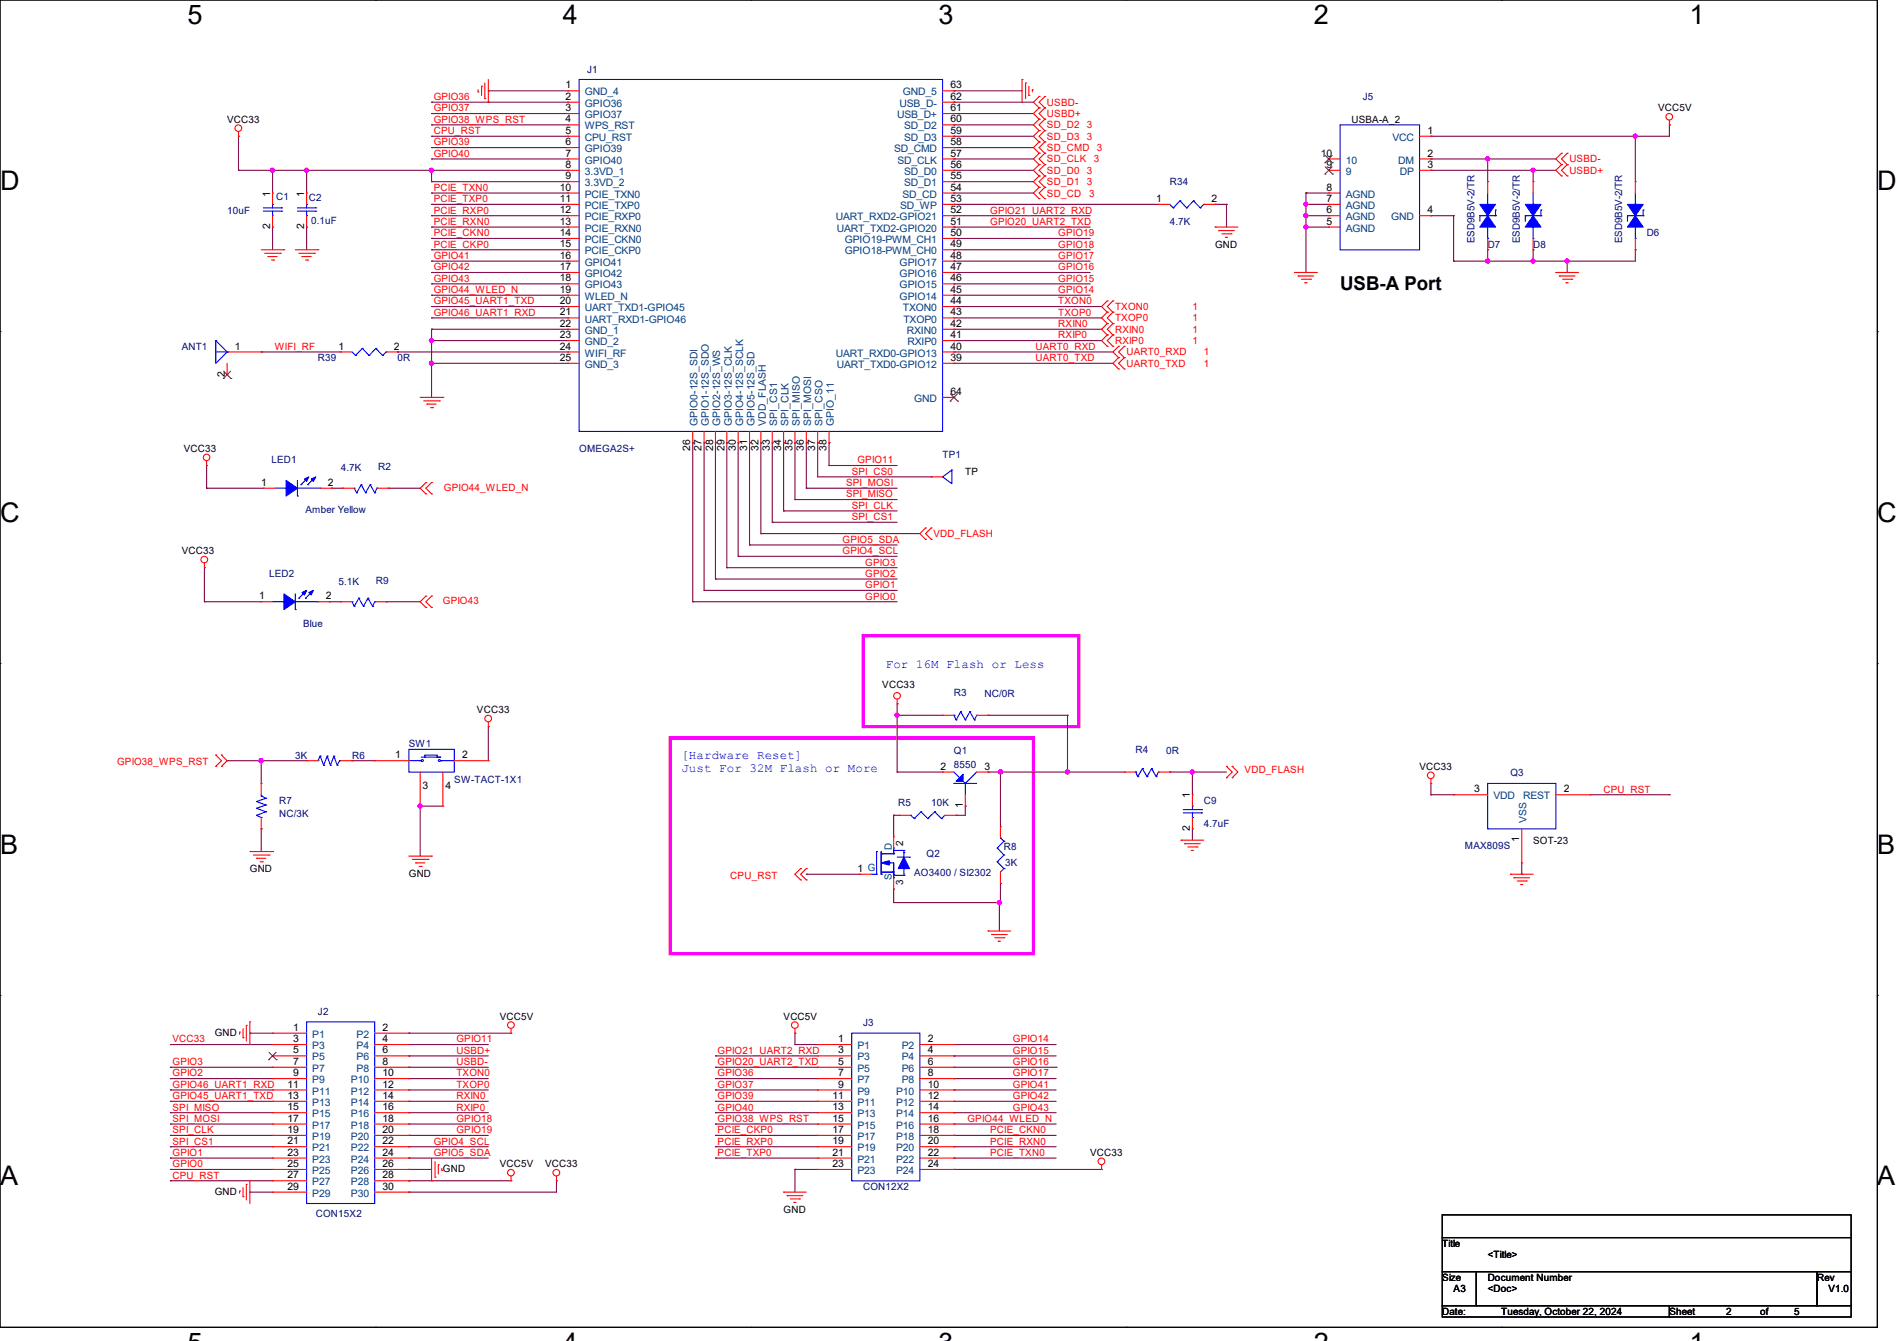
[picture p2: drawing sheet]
<svg xmlns="http://www.w3.org/2000/svg" width="297mm" height="210mm" viewBox="0 0 297 210" stroke-linecap="round" stroke-linejoin="round" font-family="sans-serif">
<defs><g id="words">
<g font-size="4.2">
<text x="29.4" y="3.8">5</text>
<text x="88.1" y="3.8">4</text>
<text x="146.9" y="3.8">3</text>
<text x="205.7" y="3.8">2</text>
<text x="264.5" y="3.8">1</text>
<text x="0" y="29.8">D</text>
<text x="293.9" y="29.8">D</text>
<text x="0" y="81.7">C</text>
<text x="293.9" y="81.7">C</text>
<text x="0" y="133.7">B</text>
<text x="293.9" y="133.7">B</text>
<text x="0" y="185.6">A</text>
<text x="293.9" y="185.6">A</text>
</g>
<text font-size="3" x="209.8" y="45.4">USB-A Port</text>
<g font-size="1.9" fill="#00f">
<text x="138.7" y="104.6">For 16M Flash or Less</text>
<text x="106.7" y="118.9">[Hardware Reset]</text>
<text x="106.7" y="120.8">Just For 32M Flash or More</text>
</g>
<g font-size="1.6" fill="#000080">
<text x="91.9" y="11.4">J1</text>
<text x="213.4" y="15.7">J5</text>
<text x="183.1" y="29">R34</text>
<text x="35.6" y="33.4">10uF</text>
<text x="43.2" y="31.3">C1</text>
<text x="48.3" y="31.5">C2</text>
<text x="48.7" y="35.1">0.1uF</text>
<text x="183.1" y="35.2">4.7K</text>
<text x="230.8" y="38.1" transform="rotate(-90 230.8 38.1)">ESD9B5V-2/TR</text>
<text x="232.9" y="38.8">D7</text>
<text x="238" y="38.1" transform="rotate(-90 238 38.1)">ESD9B5V-2/TR</text>
<text x="240" y="38.8">D8</text>
<text x="254" y="38.1" transform="rotate(-90 254 38.1)">ESD9B5V-2/TR</text>
<text x="257.8" y="37">D6</text>
<text x="28.4" y="54.8">ANT1</text>
<text x="49.8" y="56.6">R39</text>
<text x="62.2" y="56.6">0R</text>
<text x="90.7" y="70.8">OMEGA2S+</text>
<text x="147.6" y="71.7">TP1</text>
<text x="42.5" y="72.6">LED1</text>
<text x="53.3" y="73.8">4.7K</text>
<text x="59.2" y="73.6">R2</text>
<text x="47.8" y="80.4">Amber Yellow</text>
<text x="42.1" y="90.3">LED2</text>
<text x="53" y="91.6">5.1K</text>
<text x="58.8" y="91.4">R9</text>
<text x="47.5" y="98.2">Blue</text>
<text x="149.4" y="109">R3</text>
<text x="154.1" y="109.2">NC/0R</text>
<text x="46.2" y="118.8">3K</text>
<text x="55.1" y="118.8">R6</text>
<text x="64" y="117">SW1</text>
<text x="149.4" y="118.1">Q1</text>
<text x="177.8" y="117.9">R4</text>
<text x="182.6" y="118.1">0R</text>
<text x="43.7" y="125.9">R7</text>
<text x="71.1" y="122.7">SW-TACT-1X1</text>
<text x="149.4" y="120.2">8550</text>
<text x="188.5" y="125.9">C9</text>
<text x="236.5" y="121.5">Q3</text>
<text x="43.7" y="128">NC/3K</text>
<text x="140.6" y="126.2">R5</text>
<text x="145.8" y="126.2">10K</text>
<text x="188.5" y="129.5">4.7uF</text>
<text x="143.1" y="137.1">AO3400 / SI2302</text>
<text x="145.1" y="134.2">Q2</text>
<text x="157.2" y="133.2">R8</text>
<text x="157.4" y="135.7">3K</text>
<text x="229.4" y="133">MAX809S</text>
<text x="49.8" y="159">J2</text>
<text x="135.1" y="160.7">J3</text>
<text x="49.4" y="190.6">CON15X2</text>
<text x="135.1" y="186.4">CON12X2</text>
</g>
<g font-size="1.6" fill="#f00">
<text x="67.9" y="17.4">GPIO37</text>
<text x="67.9" y="15.7">GPIO36</text>
<text x="163.9" y="16.6">USBD-</text>
<text x="67.9" y="21">CPU_RST</text>
<text x="67.9" y="19.2">GPIO38_WPS_RST</text>
<text x="67.9" y="22.8">GPIO39</text>
<text x="163.9" y="18.3">USBD+</text>
<text x="163.9" y="21.9">SD_D3</text>
<text x="163.9" y="20.1">SD_D2</text>
<text x="163.9" y="23.7">SD_CMD</text>
<text x="170.1" y="21.9">3</text>
<text x="170.1" y="20.1">3</text>
<text x="171.7" y="23.7">3</text>
<text x="67.9" y="29.9">PCIE_TXN0</text>
<text x="67.9" y="24.6">GPIO40</text>
<text x="163.9" y="29">SD_D1</text>
<text x="163.9" y="27.2">SD_D0</text>
<text x="163.9" y="25.4">SD_CLK</text>
<text x="170.1" y="29">3</text>
<text x="170.1" y="27.2">3</text>
<text x="171.2" y="25.4">3</text>
<text x="245.7" y="25.4">USBD-</text>
<text x="245.7" y="27.2">USBD+</text>
<text x="67.9" y="35.2">PCIE_RXN0</text>
<text x="67.9" y="31.7">PCIE_TXP0</text>
<text x="67.9" y="33.4">PCIE_RXP0</text>
<text x="155" y="35.2">GPIO20_UART2_TXD</text>
<text x="155" y="33.4">GPIO21_UART2_RXD</text>
<text x="163.9" y="30.8">SD_CD</text>
<text x="170.5" y="30.8">3</text>
<text x="67.9" y="38.8">PCIE_CKP0</text>
<text x="67.9" y="37">PCIE_CKN0</text>
<text x="67.9" y="40.6">GPIO41</text>
<text x="165.7" y="38.8">GPIO18</text>
<text x="165.7" y="37">GPIO19</text>
<text x="165.7" y="40.6">GPIO17</text>
<text x="67.9" y="47.7">GPIO45_UART1_TXD</text>
<text x="67.9" y="42.3">GPIO42</text>
<text x="67.9" y="44.1">GPIO43</text>
<text x="67.9" y="45.9">GPIO44_WLED_N</text>
<text x="165.7" y="47.7">TXON0</text>
<text x="165.7" y="44.1">GPIO15</text>
<text x="165.7" y="45.9">GPIO14</text>
<text x="165.7" y="42.3">GPIO16</text>
<text x="67.9" y="49.4">GPIO46_UART1_RXD</text>
<text x="165.7" y="49.4">TXOP0</text>
<text x="165.7" y="51.2">RXIN0</text>
<text x="165.7" y="53">RXIP0</text>
<text x="174.6" y="48.6">TXON0</text>
<text x="174.6" y="50.3">TXOP0</text>
<text x="174.6" y="52.1">RXIN0</text>
<text x="174.6" y="53.9">RXIP0</text>
<text x="186.7" y="48.6">1</text>
<text x="186.7" y="50.3">1</text>
<text x="186.7" y="52.1">1</text>
<text x="186.7" y="53.9">1</text>
<text x="43" y="54.8">WIFI_RF</text>
<text x="162.1" y="54.8">UART0_RXD</text>
<text x="162.1" y="56.6">UART0_TXD</text>
<text x="176.4" y="57.4">UART0_TXD</text>
<text x="176.4" y="55.7">UART0_RXD</text>
<text x="188.5" y="57.4">1</text>
<text x="188.5" y="55.7">1</text>
<text x="69.5" y="76.8">GPIO44_WLED_N</text>
<text x="132.5" y="77.9">SPI_MISO</text>
<text x="132.5" y="76.1">SPI_MOSI</text>
<text x="133.3" y="74.3">SPI_CS0</text>
<text x="134.2" y="72.6">GPIO11</text>
<text x="133.3" y="79.7">SPI_CLK</text>
<text x="133.3" y="81.4">SPI_CS1</text>
<text x="131.9" y="86.8">GPIO4_SCL</text>
<text x="131.9" y="85">GPIO5_SDA</text>
<text x="135.5" y="88.6">GPIO3</text>
<text x="146.1" y="84.1">VDD_FLASH</text>
<text x="69.3" y="94.6">GPIO43</text>
<text x="135.5" y="93.9">GPIO0</text>
<text x="135.5" y="92.1">GPIO1</text>
<text x="135.5" y="90.3">GPIO2</text>
<text x="18.3" y="119.8">GPIO38_WPS_RST</text>
<text x="194.9" y="121.1">VDD_FLASH</text>
<text x="251" y="124.1">CPU_RST</text>
<text x="114.3" y="137.6">CPU_RST</text>
<text x="27" y="163.2">VCC33</text>
<text x="27" y="166.8">GPIO3</text>
<text x="71.5" y="163.2">GPIO11</text>
<text x="71.5" y="165">USBD+</text>
<text x="71.5" y="166.8">USBD-</text>
<text x="112.4" y="165">GPIO21_UART2_RXD</text>
<text x="112.4" y="166.8">GPIO20_UART2_TXD</text>
<text x="158.6" y="165">GPIO15</text>
<text x="158.6" y="166.8">GPIO16</text>
<text x="158.6" y="163.2">GPIO14</text>
<text x="27" y="172.1">GPIO45_UART1_TXD</text>
<text x="27" y="170.3">GPIO46_UART1_RXD</text>
<text x="27" y="168.6">GPIO2</text>
<text x="27" y="173.9">SPI_MISO</text>
<text x="71.5" y="168.6">TXON0</text>
<text x="71.5" y="170.3">TXOP0</text>
<text x="71.5" y="172.1">RXIN0</text>
<text x="71.5" y="173.9">RXIP0</text>
<text x="112.4" y="170.3">GPIO37</text>
<text x="112.4" y="173.9">GPIO40</text>
<text x="112.4" y="168.6">GPIO36</text>
<text x="112.4" y="172.1">GPIO39</text>
<text x="158.6" y="168.6">GPIO17</text>
<text x="158.6" y="172.1">GPIO42</text>
<text x="158.6" y="170.3">GPIO41</text>
<text x="158.6" y="173.9">GPIO43</text>
<text x="27" y="179.2">SPI_CS1</text>
<text x="27" y="177.5">SPI_CLK</text>
<text x="27" y="175.7">SPI_MOSI</text>
<text x="67.9" y="179.2">GPIO4_SCL</text>
<text x="71.5" y="175.7">GPIO18</text>
<text x="71.5" y="177.5">GPIO19</text>
<text x="112.4" y="177.5">PCIE_CKP0</text>
<text x="112.4" y="175.7">GPIO38_WPS_RST</text>
<text x="112.4" y="179.2">PCIE_RXP0</text>
<text x="151.5" y="175.7">GPIO44_WLED_N</text>
<text x="155" y="177.5">PCIE_CKN0</text>
<text x="155" y="179.2">PCIE_RXN0</text>
<text x="27" y="184.6">CPU_RST</text>
<text x="27" y="182.8">GPIO0</text>
<text x="27" y="181">GPIO1</text>
<text x="67.9" y="181">GPIO5_SDA</text>
<text x="112.4" y="181">PCIE_TXP0</text>
<text x="155" y="181">PCIE_TXN0</text>
</g>
<g font-size="1.6">
<text x="88.6" y="13.8">1</text>
<text x="88.6" y="15.6">2</text>
<text x="88.6" y="17.4">3</text>
<text x="148.8" y="17.4">61</text>
<text x="148.8" y="13.8">63</text>
<text x="148.8" y="15.6">62</text>
<text x="259.6" y="17.4">VCC5V</text>
<text x="35.6" y="19.2">VCC33</text>
<text x="88.6" y="19.2">4</text>
<text x="88.6" y="21">5</text>
<text x="88.6" y="22.7">6</text>
<text x="148.8" y="22.7">58</text>
<text x="148.8" y="21">59</text>
<text x="148.8" y="19.2">60</text>
<text x="211.6" y="19.2">USBA-A_2</text>
<text x="223.5" y="21">1</text>
<text x="87.7" y="29.8">10</text>
<text x="88.6" y="24.5">7</text>
<text x="88.6" y="26.3">8</text>
<text x="88.6" y="28.1">9</text>
<text x="148.8" y="29.8">54</text>
<text x="148.8" y="28.1">55</text>
<text x="148.8" y="26.3">56</text>
<text x="148.8" y="24.5">57</text>
<text x="206.8" y="24.5">10</text>
<text x="207.7" y="29.8">8</text>
<text x="207.7" y="26.3">9</text>
<text x="223.5" y="24.5">2</text>
<text x="223.5" y="26.3">3</text>
<text x="42.3" y="35.9" transform="rotate(-90 42.3 35.9)">2</text>
<text x="42.3" y="30.8" transform="rotate(-90 42.3 30.8)">1</text>
<text x="47.6" y="35.9" transform="rotate(-90 47.6 35.9)">2</text>
<text x="47.6" y="30.8" transform="rotate(-90 47.6 30.8)">1</text>
<text x="87.7" y="31.6">11</text>
<text x="87.7" y="33.4">12</text>
<text x="87.7" y="35.2">13</text>
<text x="148.8" y="35.2">51</text>
<text x="148.8" y="33.4">52</text>
<text x="148.8" y="31.6">53</text>
<text x="181" y="31.6">1</text>
<text x="189.7" y="31.6">2</text>
<text x="207.7" y="35.2">5</text>
<text x="207.7" y="33.4">6</text>
<text x="207.7" y="31.6">7</text>
<text x="223.5" y="33.4">4</text>
<text x="87.7" y="37">14</text>
<text x="87.7" y="38.7">15</text>
<text x="87.7" y="40.5">16</text>
<text x="148.8" y="40.5">48</text>
<text x="148.8" y="37">50</text>
<text x="148.8" y="38.7">49</text>
<text x="190.2" y="38.8">GND</text>
<text x="87.7" y="42.3">17</text>
<text x="87.7" y="44.1">18</text>
<text x="87.7" y="45.8">19</text>
<text x="87.7" y="47.6">20</text>
<text x="148.8" y="44.1">46</text>
<text x="148.8" y="42.3">47</text>
<text x="148.8" y="47.6">44</text>
<text x="148.8" y="45.8">45</text>
<text x="87.7" y="49.4">21</text>
<text x="87.7" y="51.2">22</text>
<text x="87.7" y="53">23</text>
<text x="148.8" y="49.4">43</text>
<text x="148.8" y="51.2">42</text>
<text x="148.8" y="53">41</text>
<text x="35.2" y="59" transform="rotate(-90 35.2 59)">2</text>
<text x="36.8" y="54.7">1</text>
<text x="53" y="54.7">1</text>
<text x="61.7" y="54.7">2</text>
<text x="87.7" y="54.7">24</text>
<text x="87.7" y="56.5">25</text>
<text x="148.8" y="54.7">40</text>
<text x="148.8" y="56.5">39</text>
<text x="148.8" y="61.8">64</text>
<text x="28.8" y="70.8">VCC33</text>
<text x="108.1" y="70.6" transform="rotate(-90 108.1 70.6)">26</text>
<text x="109.9" y="70.6" transform="rotate(-90 109.9 70.6)">27</text>
<text x="111.6" y="70.6" transform="rotate(-90 111.6 70.6)">28</text>
<text x="113.4" y="70.6" transform="rotate(-90 113.4 70.6)">29</text>
<text x="115.2" y="70.6" transform="rotate(-90 115.2 70.6)">30</text>
<text x="117" y="70.6" transform="rotate(-90 117 70.6)">31</text>
<text x="118.7" y="70.6" transform="rotate(-90 118.7 70.6)">32</text>
<text x="120.5" y="70.6" transform="rotate(-90 120.5 70.6)">33</text>
<text x="122.3" y="70.6" transform="rotate(-90 122.3 70.6)">34</text>
<text x="124.1" y="70.6" transform="rotate(-90 124.1 70.6)">35</text>
<text x="125.9" y="70.6" transform="rotate(-90 125.9 70.6)">36</text>
<text x="127.6" y="70.6" transform="rotate(-90 127.6 70.6)">37</text>
<text x="129.4" y="70.6" transform="rotate(-90 129.4 70.6)">38</text>
<text x="40.9" y="76.1">1</text>
<text x="51.4" y="76.1">2</text>
<text x="151.1" y="74.3">TP</text>
<text x="28.4" y="86.8">VCC33</text>
<text x="40.6" y="93.9">1</text>
<text x="51" y="93.9">2</text>
<text x="138.1" y="107.8">VCC33</text>
<text x="74.7" y="111.7">VCC33</text>
<text x="61.9" y="118.7">1</text>
<text x="72.3" y="118.7">2</text>
<text x="66.2" y="123.6">3</text>
<text x="69.7" y="123.6">4</text>
<text x="147.2" y="120.5">2</text>
<text x="154.1" y="120.5">3</text>
<text x="186.3" y="125" transform="rotate(-90 186.3 125)">1</text>
<text x="222.2" y="120.6">VCC33</text>
<text x="230.8" y="124.1">3</text>
<text x="244.8" y="124.1">2</text>
<text x="150.7" y="126.6" transform="rotate(-90 150.7 126.6)">1</text>
<text x="186.3" y="130.1" transform="rotate(-90 186.3 130.1)">2</text>
<text x="237.9" y="131.9" transform="rotate(-90 237.9 131.9)">1</text>
<text x="39.1" y="136.6">GND</text>
<text x="64" y="137.3">GND</text>
<text x="134.2" y="136.5">1 G</text>
<text x="141.4" y="132.5" transform="rotate(-90 141.4 132.5)">2</text>
<text x="240" y="132.1">SOT-23</text>
<text x="141.4" y="138.5" transform="rotate(-90 141.4 138.5)">3</text>
<text x="45.9" y="161.4">1</text>
<text x="59.9" y="161.4">2</text>
<text x="78.2" y="159.7">VCC5V</text>
<text x="122.7" y="159.7">VCC5V</text>
<text x="33.6" y="162.2">GND</text>
<text x="45.9" y="163.2">3</text>
<text x="45.9" y="165">5</text>
<text x="45.9" y="166.8">7</text>
<text x="59.9" y="163.2">4</text>
<text x="59.9" y="165">6</text>
<text x="59.9" y="166.8">8</text>
<text x="131.2" y="163.2">1</text>
<text x="131.2" y="165">3</text>
<text x="131.2" y="166.8">5</text>
<text x="145.2" y="163.2">2</text>
<text x="145.2" y="165">4</text>
<text x="145.2" y="166.8">6</text>
<text x="45" y="170.3">11</text>
<text x="45" y="172.1">13</text>
<text x="45" y="173.9">15</text>
<text x="45.9" y="168.5">9</text>
<text x="59.9" y="168.5">10</text>
<text x="59.9" y="170.3">12</text>
<text x="59.9" y="172.1">14</text>
<text x="59.9" y="173.9">16</text>
<text x="130.3" y="172.1">11</text>
<text x="130.3" y="173.9">13</text>
<text x="131.2" y="168.5">7</text>
<text x="131.2" y="170.3">9</text>
<text x="145.2" y="168.5">8</text>
<text x="145.2" y="170.3">10</text>
<text x="145.2" y="172.1">12</text>
<text x="145.2" y="173.9">14</text>
<text x="45" y="175.6">17</text>
<text x="45" y="177.4">19</text>
<text x="45" y="179.2">21</text>
<text x="59.9" y="175.6">18</text>
<text x="59.9" y="177.4">20</text>
<text x="59.9" y="179.2">22</text>
<text x="130.3" y="175.6">15</text>
<text x="130.3" y="177.4">17</text>
<text x="130.3" y="179.2">19</text>
<text x="145.2" y="175.6">16</text>
<text x="145.2" y="177.4">18</text>
<text x="145.2" y="179.2">20</text>
<text x="45" y="181">23</text>
<text x="45" y="182.8">25</text>
<text x="45" y="184.5">27</text>
<text x="59.9" y="181">24</text>
<text x="59.9" y="182.8">26</text>
<text x="59.9" y="184.5">28</text>
<text x="69.3" y="183.5">GND</text>
<text x="78.2" y="182.8">VCC5V</text>
<text x="85.3" y="182.8">VCC33</text>
<text x="130.3" y="181">21</text>
<text x="130.3" y="182.8">23</text>
<text x="145.2" y="181">22</text>
<text x="145.2" y="182.8">24</text>
<text x="170.7" y="181">VCC33</text>
<text x="33.6" y="187.1">GND</text>
<text x="45" y="186.3">29</text>
<text x="59.9" y="186.3">30</text>
<text x="122.7" y="189.9">GND</text>
<text x="225.8" y="195.2">Title</text>
<text x="232.9" y="197">&lt;Title&gt;</text>
<text x="225.8" y="200.6">Size</text>
<text x="227.6" y="202.4">A3</text>
<text x="232.9" y="200.6">Document Number</text>
<text x="232.9" y="202.4">&lt;Doc&gt;</text>
<text x="284.5" y="200.6">Rev</text>
<text x="286.3" y="202.4">V1.0</text>
<text x="225.8" y="205.9">Date:</text>
<text x="235" y="205.9">Tuesday, October 22, 2024</text>
<text x="261.4" y="205.9">Sheet</text>
<text x="270.3" y="205.9">2</text>
<text x="275.6" y="205.9">of</text>
<text x="280.9" y="205.9">5</text>
</g>
<g font-size="1.6" fill="#004080">
<text x="91.6" y="14.9">GND_4</text>
<text x="91.6" y="16.7">GPIO36</text>
<text x="140.8" y="16.7">USB_D-</text>
<text x="141.4" y="14.9">GND_5</text>
<text x="91.6" y="18.5">GPIO37</text>
<text x="91.6" y="20.3">WPS_RST</text>
<text x="91.6" y="22.1">CPU_RST</text>
<text x="91.6" y="23.8">GPIO39</text>
<text x="140" y="23.8">SD_CMD</text>
<text x="140.5" y="18.5">USB_D+</text>
<text x="141.6" y="22.1">SD_D3</text>
<text x="141.6" y="20.3">SD_D2</text>
<text x="218" y="22.1">VCC</text>
<text x="91.6" y="25.6">GPIO40</text>
<text x="91.6" y="27.4">3.3VD_1</text>
<text x="91.6" y="29.2">3.3VD_2</text>
<text x="140.5" y="25.6">SD_CLK</text>
<text x="141.6" y="29.2">SD_D1</text>
<text x="141.6" y="27.4">SD_D0</text>
<text x="210.7" y="27.4">9</text>
<text x="210.7" y="25.6">10</text>
<text x="218.9" y="25.6">DM</text>
<text x="219.2" y="27.4">DP</text>
<text x="91.6" y="30.9">PCIE_TXN0</text>
<text x="91.6" y="32.7">PCIE_TXP0</text>
<text x="91.6" y="34.5">PCIE_RXP0</text>
<text x="130.9" y="34.5">UART_RXD2-GPIO21</text>
<text x="140.9" y="32.7">SD_WP</text>
<text x="141.3" y="30.9">SD_CD</text>
<text x="210.7" y="34.5">AGND</text>
<text x="210.7" y="32.7">AGND</text>
<text x="210.7" y="30.9">AGND</text>
<text x="217.8" y="34.5">GND</text>
<text x="91.6" y="36.3">PCIE_RXN0</text>
<text x="91.6" y="38.1">PCIE_CKN0</text>
<text x="91.6" y="39.8">PCIE_CKP0</text>
<text x="91.6" y="41.6">GPIO41</text>
<text x="131" y="36.3">UART_TXD2-GPIO20</text>
<text x="132.2" y="38.1">GPIO19-PWM_CH1</text>
<text x="132.2" y="39.8">GPIO18-PWM_CH0</text>
<text x="140.8" y="41.6">GPIO17</text>
<text x="210.7" y="36.3">AGND</text>
<text x="91.6" y="43.4">GPIO42</text>
<text x="91.6" y="45.2">GPIO43</text>
<text x="91.6" y="46.9">WLED_N</text>
<text x="140.8" y="45.2">GPIO15</text>
<text x="140.8" y="43.4">GPIO16</text>
<text x="140.8" y="46.9">GPIO14</text>
<text x="91.6" y="48.7">UART_TXD1-GPIO45</text>
<text x="91.6" y="50.5">UART_RXD1-GPIO46</text>
<text x="91.6" y="52.3">GND_1</text>
<text x="141.4" y="48.7">TXON0</text>
<text x="141.4" y="50.5">TXOP0</text>
<text x="142" y="52.3">RXIN0</text>
<text x="91.6" y="54.1">GND_2</text>
<text x="91.6" y="55.8">WIFI_RF</text>
<text x="91.6" y="57.6">GND_3</text>
<text x="130.9" y="55.8">UART_RXD0-GPIO13</text>
<text x="131" y="57.6">UART_TXD0-GPIO12</text>
<text x="142.1" y="54.1">RXIP0</text>
<text x="143.1" y="62.9">GND</text>
<text x="109.2" y="66.7" transform="rotate(-90 109.2 66.7)">GPIO0-12S_SDI</text>
<text x="111" y="66.7" transform="rotate(-90 111 66.7)">GPIO1-12S_SDO</text>
<text x="112.8" y="66.7" transform="rotate(-90 112.8 66.7)">GPIO2-12S_WS</text>
<text x="114.6" y="66.7" transform="rotate(-90 114.6 66.7)">GPIO3-12S_CLK</text>
<text x="116.3" y="66.7" transform="rotate(-90 116.3 66.7)">GPIO4-12S_SCLK</text>
<text x="118.1" y="66.7" transform="rotate(-90 118.1 66.7)">GPIO5-12S_SD</text>
<text x="119.9" y="66.7" transform="rotate(-90 119.9 66.7)">VDD_FLASH</text>
<text x="121.7" y="66.7" transform="rotate(-90 121.7 66.7)">SPI_CS1</text>
<text x="123.4" y="66.7" transform="rotate(-90 123.4 66.7)">SPI_CLK</text>
<text x="125.2" y="66.7" transform="rotate(-90 125.2 66.7)">SPI_MISO</text>
<text x="127" y="66.7" transform="rotate(-90 127 66.7)">SPI_MOSI</text>
<text x="128.8" y="66.7" transform="rotate(-90 128.8 66.7)">SPI_CSO</text>
<text x="130.6" y="66.7" transform="rotate(-90 130.6 66.7)">GPIO_11</text>
<text x="233.8" y="125.2">VDD</text>
<text x="238.5" y="125.2">REST</text>
<text x="239" y="128.9" transform="rotate(-90 239 128.9)">VSS</text>
<text x="139.6" y="137.8" transform="rotate(-90 139.6 137.8)">S</text>
<text x="139.6" y="133.2" transform="rotate(-90 139.6 133.2)">D</text>
<text x="48.9" y="162.5">P1</text>
<text x="48.9" y="164.3">P3</text>
<text x="48.9" y="166.1">P5</text>
<text x="48.9" y="167.9">P7</text>
<text x="55.8" y="162.5">P2</text>
<text x="55.8" y="164.3">P4</text>
<text x="55.8" y="166.1">P6</text>
<text x="55.8" y="167.9">P8</text>
<text x="134.2" y="164.3">P1</text>
<text x="134.2" y="166.1">P3</text>
<text x="134.2" y="167.9">P5</text>
<text x="141.2" y="164.3">P2</text>
<text x="141.2" y="166.1">P4</text>
<text x="141.2" y="167.9">P6</text>
<text x="48.9" y="169.6">P9</text>
<text x="48.9" y="171.4">P11</text>
<text x="48.9" y="173.2">P13</text>
<text x="54.9" y="169.6">P10</text>
<text x="54.9" y="171.4">P12</text>
<text x="54.9" y="173.2">P14</text>
<text x="134.2" y="169.6">P7</text>
<text x="134.2" y="171.4">P9</text>
<text x="134.2" y="173.2">P11</text>
<text x="140.3" y="171.4">P10</text>
<text x="140.3" y="173.2">P12</text>
<text x="141.2" y="169.6">P8</text>
<text x="48.9" y="175">P15</text>
<text x="48.9" y="176.7">P17</text>
<text x="48.9" y="178.5">P19</text>
<text x="54.9" y="175">P16</text>
<text x="54.9" y="176.7">P18</text>
<text x="54.9" y="178.5">P20</text>
<text x="134.2" y="175">P13</text>
<text x="134.2" y="176.7">P15</text>
<text x="134.2" y="178.5">P17</text>
<text x="140.3" y="175">P14</text>
<text x="140.3" y="176.7">P16</text>
<text x="140.3" y="178.5">P18</text>
<text x="48.9" y="180.3">P21</text>
<text x="48.9" y="182.1">P23</text>
<text x="48.9" y="183.9">P25</text>
<text x="48.9" y="185.6">P27</text>
<text x="54.9" y="180.3">P22</text>
<text x="54.9" y="182.1">P24</text>
<text x="54.9" y="183.9">P26</text>
<text x="54.9" y="185.6">P28</text>
<text x="134.2" y="180.3">P19</text>
<text x="134.2" y="182.1">P21</text>
<text x="134.2" y="183.9">P23</text>
<text x="140.3" y="180.3">P20</text>
<text x="140.3" y="182.1">P22</text>
<text x="140.3" y="183.9">P24</text>
<text x="48.9" y="187.4">P29</text>
<text x="54.9" y="187.4">P30</text>
</g>
</g></defs>
<g fill="none" stroke="#000" stroke-width=".17">
<path d="M0 0h293.9v207.9h-293.9zM58.8 0h.1M117.6 0h.1M176.3 0h.1M235.1 0h.1M0 51.9h.1M293.9 51.9h.1M0 103.9h.1M293.9 103.9h.1M0 155.9h.1M293.9 155.9h.1M58.8 207.9h.1"/>
<path d="M117.6 207.9h.1M176.3 207.9h.1M235.1 207.9h.1"/>
</g>
<path d="M0 103.9h.1M293.9 103.9h.1" fill="none" stroke="#000" stroke-width=".16"/>
<path d="M135.1 99.6h33.8v14.2h-33.8zM104.9 115.6h56.9v33.8h-56.9z" fill="none" stroke="#f0f" stroke-width=".51"/>
<g fill="none" stroke="#800040" stroke-width=".17">
<path d="M149.4 17.8h.1M149.4 17.8h12.4M67.6 21.3h.1M67.6 28.4h.1M67.6 21.3h21.3M67.6 28.4h21.3M149.4 39.1h.1M149.4 39.1h21.3M67.6 48h.1M67.6 49.8h.1M67.6 51.6h.1M67.6 56.9h.1"/>
<path d="M67.6 48h21.3M67.6 49.8h21.3M67.6 51.6h21.3M67.6 56.9h21.3M149.4 48h.1M149.4 48h23.1M149.4 49.8h23.1M149.4 51.6h23.1M172.5 49.8h.1M172.5 51.6h.1M115.6 69.3h.1M115.6 69.3v17.8"/>
<path d="M117.3 69.3h.1M117.3 69.3v16M119.1 69.3h.1M119.1 69.3v14.3M129.8 69.3h.1M129.8 72.9h.1M129.8 69.3v3.6M129.8 72.9h10.7M115.6 87.1h.1M115.6 87.1h24.9M117.3 85.3h.1M117.3 85.3h23.2"/>
</g>
<circle cx="67.5" cy="56.9" r=".32" fill="#f0f"/>
<circle cx="67.5" cy="56.9" r=".32" fill="none" stroke="#f0f" stroke-width=".17"/>
<g fill="none" stroke="#800040" stroke-width=".17">
<path d="M42.7 35.6h.1M42.7 35.6v3.5M48 35.6h.1M48 35.6v3.5M67.6 26.7h.1M67.6 26.7v1.7M67.6 26.7h21.3M67.6 56.9h.1M67.6 56.9v5.3M149.4 55.1h.1M149.4 56.9h.1M149.4 55.1h24.8"/>
<path d="M149.4 56.9h24.8M108.5 69.3h.1M108.5 69.3v24.9M110.2 69.3h.1M110.2 69.3v23.2M112 69.3h.1M112 69.3v21.4M113.8 69.3h.1M113.8 69.3v19.6M108.5 94.2h.1M108.5 94.2h32M110.2 92.5h.1"/>
<path d="M110.2 92.5h30.3M112 90.7h.1M112 90.7h28.5M113.8 88.9h.1M113.8 88.9h26.7M26.7 163.6h.1M26.7 179.6h.1M26.7 177.8h.1M26.7 172.5h.1M26.7 170.7h.1M26.7 168.9h.1M26.7 167.1h.1"/>
<path d="M26.7 163.6h16M26.7 179.6h16M26.7 177.8h16M26.7 172.5h16M26.7 170.7h16M26.7 168.9h16M26.7 167.1h16M39.1 161.8h.1M39.1 161.8h3.6M64 161.8h.1M64 163.6h.1M64 168.9h.1"/>
<path d="M64 170.7h.1M64 172.5h.1M64 174.2h.1M64 176h.1M64 177.8h.1M64 179.6h.1M64 161.8h16M64 163.6h12.5M64 179.6h12.5M64 177.8h12.5M64 172.5h12.5M64 170.7h12.5"/>
<path d="M64 168.9h12.5M64 174.2h12.5M64 176h12.5M26.7 184.9h.1M26.7 183.1h.1M26.7 181.4h.1M26.7 184.9h16M26.7 183.1h16M26.7 181.4h16M39.1 186.7h.1M39.1 186.7h3.6M64 181.4h.1"/>
<path d="M64 183.1h.1M64 184.9h.1M64 186.7h.1M64 184.9h16M64 183.1h3.6M64 181.4h12.5M87.1 184.9h.1M87.1 184.9v1.8h-23.1"/>
</g>
<circle cx="67.5" cy="26.6" r=".32" fill="#f0f"/>
<circle cx="67.5" cy="26.6" r=".32" fill="none" stroke="#f0f" stroke-width=".17"/>
<path d="M48 26.7h.1M48 26.7v3.5M48 26.7h19.6" fill="none" stroke="#800040" stroke-width=".17"/>
<circle cx="48" cy="26.6" r=".32" fill="#f0f"/>
<circle cx="48" cy="26.6" r=".32" fill="none" stroke="#f0f" stroke-width=".17"/>
<path d="M42.7 26.7h.1M42.7 26.7v3.5" fill="none" stroke="#800040" stroke-width=".17"/>
<circle cx="42.7" cy="26.6" r=".32" fill="#f0f"/>
<circle cx="42.7" cy="26.6" r=".32" fill="none" stroke="#f0f" stroke-width=".17"/>
<g fill="none" stroke="#800040" stroke-width=".17">
<path d="M149.4 14.2h.1M149.4 19.6h.1M149.4 14.2h10.6M149.4 19.6h12.4M37.3 21.3h.1M37.3 26.7h.1M37.3 26.7h10.7M37.3 21.3v5.4M42.7 26.7h.1M67.6 35.6h.1M67.6 39.1h.1M67.6 32h.1"/>
<path d="M67.6 37.3h.1M67.6 30.2h.1M67.6 33.8h.1M67.6 37.3h21.3M67.6 30.2h21.3M67.6 35.6h21.3M67.6 39.1h21.3M67.6 32h21.3M67.6 33.8h21.3M149.4 37.3h.1M149.4 28.4h.1M149.4 26.7h.1"/>
<path d="M149.4 24.9h.1M149.4 23.1h.1M149.4 21.3h.1M149.4 30.2h.1M149.4 35.6h.1M149.4 37.3h21.3M149.4 28.4h12.4M149.4 26.7h12.4M149.4 24.9h12.4M149.4 23.1h12.4M149.4 21.3h12.4M149.4 30.2h12.4"/>
<path d="M149.4 35.6h21.3M40.9 55.1h.1M40.9 55.1h12.4M67.6 40.9h.1M67.6 42.7h.1M67.6 40.9h21.3M67.6 42.7h21.3M149.4 53.3h.1M149.4 40.9h.1M149.4 44.4h.1M149.4 53.3h23.1M149.4 40.9h21.3"/>
<path d="M149.4 44.4h21.3M120.9 69.3h.1M120.9 69.3v12.5M122.7 69.3h.1M122.7 69.3v10.7M124.5 69.3h.1M124.5 78.2h.1M124.5 69.3v8.9M124.5 78.2h16M126.2 69.3h.1M126.2 76.5h.1M126.2 69.3v7.2"/>
<path d="M126.2 76.5h14.3M119.1 83.6h.1M119.1 83.6h24.9M120.9 81.8h.1M120.9 81.8h19.6M122.7 80h.1M122.7 80h17.8M76.5 113.8h.1M76.5 113.8v5.3M40.9 129.8h.1M40.9 129.8v3.5M65.8 126.2h.1"/>
<path d="M65.8 126.1h.1M65.8 126.2h3.5M65.8 126.1v8M64 165.4h.1M64 167.1h.1M64 165.4h12.5M64 167.1h12.5M112 177.8h.1M112 177.8h16M149.4 177.8h.1M149.4 177.8h16M112 181.4h.1"/>
<path d="M112 181.4h16M124.5 183.1h.1M124.5 183.1v3.6M124.5 183.1h3.5M149.4 181.4h.1M149.4 183.1h.1M149.4 181.4h16M149.4 183.1h23.1"/>
</g>
<circle cx="65.8" cy="126.2" r=".32" fill="#f0f"/>
<circle cx="65.8" cy="126.2" r=".32" fill="none" stroke="#f0f" stroke-width=".17"/>
<path d="M35.6 119.1h.1M35.6 119.1h12.4M40.9 119.1h.1M40.9 119.1v3.6" fill="none" stroke="#800040" stroke-width=".17"/>
<circle cx="40.9" cy="119.1" r=".32" fill="#f0f"/>
<circle cx="40.9" cy="119.1" r=".32" fill="none" stroke="#f0f" stroke-width=".17"/>
<path d="M55.1 119.1h.1M55.1 119.1h3.6M186.7 120.9h.1M186.7 120.9h5.3M139.9 141.4h16.6M156.5 141.4h.1" fill="none" stroke="#800040" stroke-width=".17"/>
<circle cx="156.4" cy="141.3" r=".32" fill="#f0f"/>
<circle cx="156.4" cy="141.3" r=".32" fill="none" stroke="#f0f" stroke-width=".17"/>
<path d="M140.5 112h.1M140.5 112h7.1" fill="none" stroke="#800040" stroke-width=".17"/>
<circle cx="140.4" cy="112" r=".32" fill="#f0f"/>
<circle cx="140.4" cy="112" r=".32" fill="none" stroke="#f0f" stroke-width=".17"/>
<path d="M140.5 112h.1M140.5 110.2h.1M140.5 110.2v10.7M154.7 112h.1M154.7 112h12.4M167.1 112h.1M167.1 112v8.9h-10.5M156.6 120.9h.1" fill="none" stroke="#800040" stroke-width=".17"/>
<circle cx="167.1" cy="120.9" r=".32" fill="#f0f"/>
<circle cx="167.1" cy="120.9" r=".32" fill="none" stroke="#f0f" stroke-width=".17"/>
<circle cx="156.6" cy="120.9" r=".33" fill="#f0f"/>
<circle cx="156.6" cy="120.9" r=".33" fill="none" stroke="#f0f" stroke-width=".17"/>
<g fill="none" stroke="#800040" stroke-width=".17">
<path d="M139.9 127.7h.1M139.9 139.2h.1M139.9 127.7v3.3M139.9 139.2v2.2M139.9 127.7h.9M140.5 120.9h.1M140.5 120.9h7.1M149.7 127.7h.1M151.1 126.2h.1M151.1 126.2v1.5h-1.4M154.7 120.9h.1M154.7 120.9h1.9"/>
<path d="M156.6 120.9h.1M156.6 138.3h.1M156.6 120.9v8.6M156.6 138.3v3.1M167.1 120.9h.1M167.1 120.9h8.9M186.7 120.9h.1M186.7 120.9v3.6M156.5 141.4h.1M156.5 141.4v4.4"/>
</g>
<circle cx="186.7" cy="120.9" r=".32" fill="#f0f"/>
<circle cx="186.7" cy="120.9" r=".32" fill="none" stroke="#f0f" stroke-width=".17"/>
<g fill="none" stroke="#800040" stroke-width=".17">
<path d="M67.6 17.8h.1M67.6 19.6h.1M67.6 16h.1M67.6 17.8h21.3M67.6 19.6h21.3M67.6 16h21.3M76.5 14.2h.1M76.5 14.2h12.4M149.4 16h.1M149.4 16h12.4M67.6 23.1h.1M67.6 24.9h.1"/>
<path d="M67.6 23.1h21.3M67.6 24.9h21.3M149.4 33.8h.1M149.4 33.8h21.3M192 32h.1M192 32v3.6M67.6 44.4h.1M67.6 46.2h.1M67.6 53.3h.1M67.6 51.6h.1M67.6 46.2h21.3M67.6 44.4h21.3"/>
<path d="M67.6 53.3h21.3M67.6 51.6v5.3M149.4 46.2h.1M149.4 42.7h.1M149.4 46.2h21.3M149.4 42.7h21.3M128 69.3h.1M128 69.3v5.4h17.8M145.8 74.7h.1M32 88.9h.1M32 94.2h.1M32 88.9v5.3"/>
<path d="M32 94.2h8.9M51.6 94.2h.1M51.6 94.2h1.7M60.5 94.2h.1M60.5 94.2h5.3M126.2 136.9h.1M126.2 136.9h8.4M186.7 129.8h.1M186.7 129.8v1.8"/>
</g>
<circle cx="67.5" cy="53.3" r=".32" fill="#f0f"/>
<circle cx="67.5" cy="53.3" r=".32" fill="none" stroke="#f0f" stroke-width=".17"/>
<path d="M62.2 55.1h.1M62.2 55.1h26.7M240 40.9h.1M240 40.9h5.4" fill="none" stroke="#800040" stroke-width=".17"/>
<circle cx="245.3" cy="40.9" r=".32" fill="#f0f"/>
<circle cx="245.3" cy="40.9" r=".32" fill="none" stroke="#f0f" stroke-width=".17"/>
<path d="M224 24.9h.1M224 26.7h.1M224 24.9h19.6M224 26.7h16M232.9 24.9h.1" fill="none" stroke="#800040" stroke-width=".17"/>
<circle cx="232.9" cy="24.9" r=".32" fill="#f0f"/>
<circle cx="232.9" cy="24.9" r=".32" fill="none" stroke="#f0f" stroke-width=".17"/>
<path d="M240 26.7h.1M240 26.7h3.6" fill="none" stroke="#800040" stroke-width=".17"/>
<circle cx="240" cy="26.6" r=".32" fill="#f0f"/>
<circle cx="240" cy="26.6" r=".32" fill="none" stroke="#f0f" stroke-width=".17"/>
<g fill="none" stroke="#800040" stroke-width=".17">
<path d="M227.6 33.8h.1M227.6 33.8v7.1M232.9 39.1h.1M232.9 24.9h.1M232.9 39.1v1.8h-5.3M232.9 24.9v3.5M240 26.7h.1M240 26.7v1.7M256 21.3h.1M256 21.3h5.4M256 21.3v7.1M227.6 40.9h.1"/>
<path d="M245.4 40.9h.1M245.4 40.9h10.6M245.4 40.9v1.8"/>
</g>
<circle cx="256" cy="21.3" r=".32" fill="#f0f"/>
<circle cx="256" cy="21.3" r=".32" fill="none" stroke="#f0f" stroke-width=".17"/>
<path d="M204.5 35.6h.1M204.5 35.6h3.5M204.5 35.6v7.1" fill="none" stroke="#800040" stroke-width=".17"/>
<circle cx="204.4" cy="35.5" r=".32" fill="#f0f"/>
<circle cx="204.4" cy="35.5" r=".32" fill="none" stroke="#f0f" stroke-width=".17"/>
<path d="M204.5 33.8h.1M204.5 33.8h3.5M204.5 33.8v1.8M240 39.1h.1M240 39.1v1.8" fill="none" stroke="#800040" stroke-width=".17"/>
<circle cx="204.4" cy="33.8" r=".32" fill="#f0f"/>
<circle cx="204.4" cy="33.8" r=".32" fill="none" stroke="#f0f" stroke-width=".17"/>
<path d="M204.5 32h.1M204.5 32h3.5M204.5 32v1.8M256 39.1h.1M256 39.1v1.8M232.9 40.9h.1M232.9 40.9h7.1" fill="none" stroke="#800040" stroke-width=".17"/>
<circle cx="240" cy="40.9" r=".32" fill="#f0f"/>
<circle cx="240" cy="40.9" r=".32" fill="none" stroke="#f0f" stroke-width=".17"/>
<circle cx="232.9" cy="40.9" r=".32" fill="#f0f"/>
<circle cx="232.9" cy="40.9" r=".32" fill="none" stroke="#f0f" stroke-width=".17"/>
<path d="M204.5 30.2h.1M204.5 30.2h3.5M204.5 30.2v1.8" fill="none" stroke="#800040" stroke-width=".17"/>
<circle cx="204.4" cy="32" r=".32" fill="#f0f"/>
<circle cx="204.4" cy="32" r=".32" fill="none" stroke="#f0f" stroke-width=".17"/>
<g fill="none" stroke="#800040" stroke-width=".17">
<path d="M261.4 19.6h.1M261.4 19.6v1.7M149.4 32h.1M149.4 32h32M190.2 32h.1M190.2 32h1.8M224 21.3h.1M224 33.8h.1M224 21.3h32M224 33.8h3.6M32.3 72.9h.1M32.3 76.5h.1"/>
<path d="M32.3 72.9v3.6M32.3 76.5h8.9M51.9 76.5h.1M51.9 76.5h1.8M60.8 76.5h.1M60.8 76.5h5M183.1 120.9h.1M183.1 120.9h3.6M224 124.5h.1M224 122.7v1.8M224 124.5h3.6M227.6 124.5h.1"/>
<path d="M238.3 136.9h.1M238.3 135.1v1.8M248.9 124.5h12.5M261.4 124.5h.1M156.5 141.4h.1M156.6 141.4h.1M26.7 174.2h.1M26.7 176h.1M26.7 174.2h16M26.7 176h16M112 170.7h.1M112 165.4h.1"/>
<path d="M112 174.2h.1M112 176h.1M112 167.1h.1M112 168.9h.1M112 172.5h.1M112 179.6h.1M112 168.9h16M112 170.7h16M112 165.4h16M112 172.5h16M112 174.2h16M112 176h16"/>
<path d="M112 167.1h16M112 179.6h16M124.5 163.6h.1M124.5 161.8h.1M124.5 163.6h3.5M124.5 161.8v1.8M149.4 168.9h.1M149.4 172.5h.1M149.4 170.7h.1M149.4 165.4h.1M149.4 163.6h.1M149.4 179.6h.1"/>
<path d="M149.4 174.2h.1M149.4 176h.1M149.4 168.9h16M149.4 170.7h16M149.4 165.4h16M149.4 172.5h16M149.4 174.2h16M149.4 176h16M149.4 167.1h16M149.4 163.6h16M149.4 179.6h16M165.4 167.1h.1"/>
</g>
<g fill="none" stroke="#f00" stroke-width=".17">
<path d="M74.8 14.4h.1M74.8 14.1v.3M75.4 13.5h.1M75.4 13.5v1.4M75.9 15.5h.1M75.9 13v2.5M76.5 16h.1M76.5 12.4v3.6M88.9 14.2h.1M88.9 16h.1M88.9 17.8h.1M88.9 19.6h.1"/>
<path d="M88.9 14.2h1.8M88.9 16h1.8M88.9 17.8h1.8M88.9 19.6h1.8M147.6 14.2h1.8M147.6 16h1.8M147.6 17.8h1.8M147.6 19.6h1.8M149.4 19.6h.1M149.4 17.8h.1M149.4 14.2h.1M149.4 16h.1"/>
<path d="M160 12.4h.1M160 12.4v3.6M160.6 13h.1M160.6 13v2.5M161.1 14.9h.1M161.1 13.5v1.4M161.6 14.1h.1M161.6 14.1v.3M162.7 16.9h.1M162.7 18.7h.1M162.7 15.1h.1M162.7 16.9l-.9 .9 .9 .9"/>
<path d="M162.7 15.1l-.9 .9 .9 .9M162.7 18.7l-.9 .9 .9 .8M163.6 18.7h.1M163.6 16.9h.1M163.6 15.1h.1M163.6 16.9l-.9 .9 .9 .9M163.6 15.1l-.9 .9 .9 .9M163.6 18.7l-.9 .9 .9 .8M261.4 19.6h.1M261.4 18.8v.8M37.3 21.3h.1M37.3 20.6v.7"/>
<path d="M40.9 39.1h3.5M41.4 39.7h2.5M43.9 39.7h.1M44.4 39.1h.1M46.2 39.1h3.6M46.8 39.7h2.4M48 30.2h.1M48 35.6h.1M48 30.2v1.8M48 33.8v1.8M49.2 39.7h.1M49.8 39.1h.1"/>
<path d="M88.9 21.3h.1M88.9 23.1h.1M88.9 24.9h.1M88.9 26.7h.1M88.9 28.4h.1M88.9 30.2h.1M88.9 32h.1M88.9 33.8h.1M88.9 35.6h.1M88.9 37.3h.1M88.9 39.1h.1M88.9 39.1h1.8"/>
<path d="M88.9 35.6h1.8M88.9 21.3h1.8M88.9 23.1h1.8M88.9 24.9h1.8M88.9 26.7h1.8M88.9 28.4h1.8M88.9 30.2h1.8M88.9 32h1.8M88.9 33.8h1.8M88.9 37.3h1.8M147.6 39.1h1.8M147.6 35.6h1.8"/>
<path d="M147.6 21.3h1.8M147.6 23.1h1.8M147.6 24.9h1.8M147.6 26.7h1.8M147.6 28.4h1.8M147.6 30.2h1.8M147.6 32h1.8M147.6 33.8h1.8M147.6 37.3h1.8M149.4 37.3h.1M149.4 39.1h.1M149.4 35.6h.1"/>
<path d="M149.4 30.2h.1M149.4 33.8h.1M149.4 32h.1M149.4 28.4h.1M149.4 26.7h.1M149.4 24.9h.1M149.4 23.1h.1M149.4 21.3h.1M162.7 20.4h.1M162.7 22.2h.1M162.7 27.6h.1M162.7 29.3h.1"/>
<path d="M162.7 25.8h.1M162.7 24h.1M162.7 31.1h.1M162.7 20.4l-.9 .9 .9 .9M162.7 27.6l-.9 .8 .9 .9M162.7 25.8l-.9 .9 .9 .9M162.7 24l-.9 .9 .9 .9M162.7 22.2l-.9 .9 .9 .9M162.7 29.3l-.9 .9 .9 .9M163.6 22.2h.1M163.6 20.4h.1M163.6 29.3h.1"/>
<path d="M163.6 27.6h.1M163.6 25.8h.1M163.6 24h.1M163.6 31.1h.1M163.6 20.4l-.9 .9 .9 .9M163.6 27.6l-.9 .8 .9 .9M163.6 25.8l-.9 .9 .9 .9M163.6 24l-.9 .9 .9 .9M163.6 22.2l-.9 .9 .9 .9M163.6 29.3l-.9 .9 .9 .9M190.2 35.6h.1M190.2 35.6h3.6"/>
<path d="M190.8 36.1h.1M190.8 36.1h2.5M191.3 36.6h1.4M191.9 37.2h.1M191.9 37.2h.3M192.7 36.6h.1M244.5 24h.1M244.5 25.8h.1M244.5 27.6h.1M244.5 24l-.9 .9 .9 .9M244.5 25.8l-.9 .9 .9 .9M245.4 25.8h.1"/>
<path d="M245.4 24h.1M245.4 27.6h.1M245.4 24l-.9 .9 .9 .9M245.4 25.8l-.9 .9 .9 .9M42 40.2h.1M42 40.2h1.4M42.5 40.7h.3M42.8 40.7h.1M47.3 40.2h.1M47.3 40.2h1.4M47.8 40.7h.4M48.2 40.7h.1"/>
<path d="M88.9 40.9h.1M88.9 42.7h.1M88.9 44.4h.1M88.9 46.2h.1M88.9 48h.1M88.9 49.8h.1M88.9 51.6h.1M88.9 53.3h.1M88.9 55.1h.1M88.9 56.9h.1M88.9 42.7h1.8M88.9 40.9h1.8"/>
<path d="M88.9 44.4h1.8M88.9 46.2h1.8M88.9 48h1.8M88.9 49.8h1.8M88.9 51.6h1.8M88.9 53.3h1.8M88.9 55.1h1.8M88.9 56.9h1.8M147.6 42.7h1.8M147.6 40.9h1.8M147.6 44.4h1.8M147.6 46.2h1.8"/>
<path d="M147.6 48h1.8M147.6 49.8h1.8M147.6 51.6h1.8M147.6 53.3h1.8M147.6 55.1h1.8M147.6 56.9h1.8M149.4 55.1h.1M149.4 49.8h.1M149.4 51.6h.1M149.4 44.4h.1M149.4 40.9h.1M149.4 42.7h.1"/>
<path d="M149.4 56.9h.1M149.4 53.3h.1M149.4 48h.1M149.4 46.2h.1M173.4 47.1h.1M173.4 48.9h.1M173.4 50.7h.1M173.4 52.5h.1M173.4 54.2h.1M173.4 52.5l-.9 .8 .9 .9M173.4 47.1l-.9 .9 .9 .9M173.4 48.9l-.9 .9 .9 .9"/>
<path d="M173.4 50.7l-.9 .9 .9 .9M174.2 48.9h.1M174.2 47.1h.1M174.2 50.7h.1M174.2 52.5h.1M174.2 54.2h.1M174.2 52.5l-.8 .8 .8 .9M174.2 47.1l-.8 .9 .8 .9M174.2 48.9l-.8 .9 .8 .9M174.2 50.7l-.8 .9 .8 .9M175.1 56h.1M175.1 57.8h.1"/>
<path d="M175.1 54.2h.1M175.1 56l-.9 .9 .9 .9M175.1 54.2l-.9 .9 .9 .9M176 57.8h.1M176 56h.1M176 54.2h.1M176 56l-.9 .9 .9 .9M176 54.2l-.9 .9 .9 .9M202.7 42.7h.1M202.7 42.7h3.5M203.2 43.2h.1M203.2 43.2h2.5"/>
<path d="M203.8 43.7h1.4M204.3 44.3h.1M204.3 44.3h.3M205.2 43.7h.1M243.6 42.7h.1M243.6 42.7h3.5M244.1 43.2h.1M244.1 43.2h2.5M244.6 43.7h1.5M245.2 44.3h.1M245.2 44.3h.3M246.1 43.7h.1"/>
<path d="M32.3 72.9h.1M32.3 72.2v.7M65.8 62.2h3.5M66.3 62.8h2.5M66.7 77.3h.1M66.7 75.6h.1M66.7 75.6l-.9 .9 .9 .8M66.8 63.3h.1M66.8 63.3h1.5M67.4 63.8h.3M67.6 75.6h.1M67.6 77.3h.1"/>
<path d="M67.6 75.6l-.9 .9 .9 .8M67.7 63.8h.1M68.8 62.8h.1M69.3 62.2h.1M108.5 69.3h.1M108.5 67.6v1.7M110.2 69.3h.1M110.2 67.6v1.7M112 69.3h.1M112 67.6v1.7M113.8 69.3h.1M113.8 67.6v1.7"/>
<path d="M115.6 69.3h.1M115.6 67.6v1.7M117.3 69.3h.1M117.3 67.6v1.7M119.1 69.3h.1M119.1 67.6v1.7M120.9 69.3h.1M120.9 67.6v1.7M122.7 69.3h.1M122.7 67.6v1.7M124.5 69.3h.1M124.5 67.6v1.7"/>
<path d="M126.2 69.3h.1M126.2 67.6v1.7M128 69.3h.1M128 67.6v1.7M129.8 69.3h.1M129.8 67.6v1.7M147.6 62.2h1.8M149.4 62.2h.1M32 88.9h.1M32 88.2v.7M66.7 95.1h.1M66.7 93.3h.1"/>
<path d="M66.7 93.3l-.9 .9 .9 .9M67.6 93.3h.1M67.6 95.1h.1M67.6 93.3l-.9 .9 .9 .9M144.9 82.7h.1M144.9 84.5h.1M144.9 82.7l-.9 .9 .9 .9M145.8 84.5h.1M145.8 82.7h.1M145.8 82.7l-.9 .9 .9 .9M33.8 118.2h.1M33.8 118.2l.9 .9-.9 .9"/>
<path d="M34.7 118.2h.1M34.7 118.2l.9 .9-.9 .9M76.5 113.8h.1M76.5 113.1v.7M140.5 110.2h.1M140.5 109.5v.7M33.8 120h.1M34.7 120h.1M39.1 133.3h3.6M39.7 133.9h2.4M40.2 134.4h.1M40.2 134.4h1.4"/>
<path d="M40.7 135h.4M41.1 135h.1M42.1 133.9h.1M42.7 133.3h.1M64 134.1h3.6M64.6 134.6h2.4M65.1 135.1h.1M65.1 135.1h1.4M65.6 135.7h.4M66 135.7h.1M67 134.6h.1M67.6 134.1h.1"/>
<path d="M125.3 136h.1M125.3 137.8h.1M125.3 136l-.8 .9 .8 .9M126.2 136h.1M126.2 137.8h.1M126.2 136l-.9 .9 .9 .9M184.9 131.6h.1M184.9 131.6h3.6M185.5 132.1h.1M185.5 132.1h2.4M186 132.6h1.4M186.5 133.2h.1"/>
<path d="M186.5 133.2h.4M187.4 132.6h.1M192 121.8h.1M192 120h.1M192 120l.9 .9-.9 .9M192.9 121.8h.1M192.9 120h.1M192.9 120l.9 .9-.9 .9M224 122.7h.1M224 122v.7M236.5 136.9h.1M236.5 136.9h3.5"/>
<path d="M237 137.5h.1M237 137.5h2.5M237.5 138h1.5M238.1 138.5h.1M238.1 138.5h.3M239 138h.1M154.7 145.8h.1M154.7 145.8h3.5M155.2 146.3h.1M155.2 146.3h2.5M155.7 146.9h1.5M156.3 147.4h.1"/>
<path d="M156.3 147.4h.3M157.2 146.9h.1M37.5 161.6h.1M37.5 161.6v.4M38.1 162.5h.1M38.1 161.1v1.4M38.6 160.6h.1M38.6 160.6v2.4M39.1 160h.1M39.1 160v3.6M80 161.8h.1M80 161.1v.7"/>
<path d="M124.5 161.8h.1M124.5 161.1v.7M37.5 186.5h.1M37.5 186.5v.4M38.1 187.4h.1M38.1 186v1.4M38.6 185.5h.1M38.6 185.5v2.4M39.1 184.9h.1M39.1 184.9v3.6M67.6 184.9h.1M67.6 181.4v3.5"/>
<path d="M68.1 184.4h.1M68.1 181.9v2.5M68.6 182.4h.1M68.6 182.4v1.5M69.2 183.3h.1M69.2 183v.3M80 184.9h.1M80 184.2v.7M87.1 184.9h.1M87.1 184.2v.7M122.7 186.7h.1M122.7 186.7h3.5"/>
<path d="M123.2 187.2h.1M123.2 187.2h2.5M123.7 187.7h1.5M124.3 188.3h.1M124.3 188.3h.3M125.2 187.7h.1M172.5 183.1h.1M172.5 182.4v.7"/>
<circle cx="261.4" cy="18.3" r=".52"/>
<circle cx="37.3" cy="20.1" r=".52"/>
<circle cx="32.3" cy="71.6" r=".51"/>
<circle cx="32" cy="87.6" r=".52"/>
<circle cx="76.4" cy="112.5" r=".52"/>
<circle cx="140.5" cy="109" r=".52"/>
<circle cx="224" cy="121.4" r=".52"/>
<circle cx="80" cy="160.5" r=".52"/>
<circle cx="124.4" cy="160.5" r=".52"/>
<circle cx="80" cy="183.6" r=".52"/>
<circle cx="87.1" cy="183.6" r=".52"/>
<circle cx="172.5" cy="181.9" r=".52"/>
</g>
<path d="M225.8 190.2h64v3.6h-64zM225.8 193.8h64v5.3h-64zM225.8 199.1h5.3v5.4h-5.3zM231.1 199.1h53.4v5.4h-53.4zM284.5 199.1h5.3v5.4h-5.3zM225.8 204.5h35.6v1.7h-35.6zM261.4 204.5h28.4v1.7h-28.4z" fill="none" stroke="#000" stroke-width=".17"/>
<g fill="none" stroke="#00f" stroke-width=".17">
<path d="M90.7 12.4h56.9v55.2h-56.9zM46.6 32.6h2.8M46.6 33.1h2.8M48 33.8h.1M48 32h.1M48 32v.6M48 33.1v.7M49.4 32.6h.1M49.4 33.1h.1M231.7 33.8h.1M231.7 33.8v.9M231.7 33.8h2.4"/>
<path d="M232.9 32h.1M232.9 37.3h.1M232.9 30.2v1.8M232.9 35.6v1.7M234.1 33.8h.1M234.1 32.9h.1M234.1 32.9v.9"/>
</g>
<path d="M148.8 62.8h.1M148.8 61.7l1.1 1.1M149.9 61.7l-1.1 1.1M149.9 62.8h.1" fill="none" stroke="#804000" stroke-width=".16"/>
<path d="M231.7 32h2.4l-1.2 1.8z" fill-rule="evenodd" fill="#00f"/>
<path d="M231.7 32h2.4l-1.2 1.8z" fill="none" stroke="#00f" stroke-width=".17"/>
<path d="M232.9 33.8l1.2 1.8h-2.4z" fill-rule="evenodd" fill="#00f"/>
<g fill="none" stroke="#00f" stroke-width=".17">
<path d="M232.9 33.8l1.2 1.8h-2.4zM147.6 74.7h.1M149 73.6h.1M149 73.6l-1.4 1.1M149 73.6v2.1l-1.4-1M42.7 94.2h1.7M44.4 94.2h.1M46.2 95.5h.1M46.2 93v2.5M46.2 94.2h3.6M49.8 94.2h.1M49.8 119.1h.1"/>
<path d="M50.1 118.4h.1M50.1 118.4l.6 1.4M50.1 118.4l-.3 .7M50.7 119.8h.1M51.2 118.4h.1M51.2 118.4l.5 1.4M51.2 118.4l-.5 1.4M51.7 119.8h.1M52.3 118.4h.1M52.3 118.4l.5 1.4M52.3 118.4l-.6 1.4M52.8 119.8h.1"/>
<path d="M53.2 119.1h.1M53.2 119.1l-.4 .7M156.1 135h.1M156.1 132.8h.1M156.1 135l1.1 1M156.1 132.8l1.1 1.1M156.6 131.2h.1M156.6 131.2l.6 .5M157.2 136h.1M157.2 133.9h.1M157.2 131.7h.1M157.2 136l-.6 .6"/>
<path d="M157.2 133.9l-1.1 1.1M157.2 131.7l-1.1 1.1M48 160h10.7v28.5h-10.7z"/>
</g>
<g fill="none" stroke="#f00" stroke-width=".17">
<path d="M232.9 28.4h.1M232.9 39.1h.1M232.9 28.4v1.8M232.9 37.3v1.8M145.8 74.7h.1M145.8 74.7h1.8M48 119.1h.1M48 119.1h1.8M53.3 119.1h1.8M55.1 119.1h.1M156.6 138.3h.1M156.6 129.5h.1"/>
<path d="M156.6 129.5v1.7M156.6 136.6v1.7M42.7 161.8h.1M42.7 163.6h.1M42.7 165.4h.1M42.7 167.1h.1M42.7 168.9h.1M42.7 170.7h.1M42.7 172.5h.1M42.7 174.2h.1M42.7 176h.1M42.7 177.8h.1"/>
<path d="M42.7 179.6h.1M42.7 161.8h5.3M42.7 163.6h5.3M42.7 165.4h5.3M42.7 167.1h5.3M42.7 168.9h5.3M42.7 170.7h5.3M42.7 172.5h5.3M42.7 174.2h5.3M42.7 176h5.3M42.7 177.8h5.3M42.7 179.6h5.3"/>
<path d="M58.7 161.8h5.3M58.7 163.6h5.3M58.7 165.4h5.3M58.7 167.1h5.3M58.7 168.9h5.3M58.7 170.7h5.3M58.7 172.5h5.3M58.7 174.2h5.3M58.7 176h5.3M58.7 177.8h5.3M58.7 179.6h5.3M64 161.8h.1"/>
<path d="M64 163.6h.1M64 165.4h.1M64 167.1h.1M64 168.9h.1M64 170.7h.1M64 172.5h.1M64 174.2h.1M64 176h.1M64 177.8h.1M64 179.6h.1M42.7 181.4h.1M42.7 183.1h.1"/>
<path d="M42.7 184.9h.1M42.7 186.7h.1M42.7 181.4h5.3M42.7 183.1h5.3M42.7 184.9h5.3M42.7 186.7h5.3M58.7 181.4h5.3M58.7 183.1h5.3M58.7 184.9h5.3M58.7 186.7h5.3M64 181.4h.1M64 183.1h.1"/>
<path d="M64 184.9h.1M64 186.7h.1"/>
</g>
<path d="M42.1 165.9h.1M42.1 164.8l1.2 1.1M43.2 164.8l-1.1 1.1M43.3 165.9h.1" fill="none" stroke="#804000" stroke-width=".16"/>
<path d="M44.4 93l1.8 1.2-1.8 1.3z" fill-rule="evenodd" fill="#00f"/>
<path d="M44.4 93l1.8 1.2-1.8 1.3z" fill="none" stroke="#00f" stroke-width=".17"/>
<path d="M48.3 92.8l.8-.3-.4 .7z" fill-rule="evenodd" fill="#00f"/>
<path d="M48.3 92.8l.8-.3-.4 .7z" fill="none" stroke="#00f" stroke-width=".17"/>
<path d="M47.3 92.8l.7-.3-.3 .7z" fill-rule="evenodd" fill="#00f"/>
<g fill="none" stroke="#00f" stroke-width=".17">
<path d="M46.8 93.7h.1M47.3 92.8l.7-.3-.3 .7zM47.8 93.7h.1M47.8 92.6l-1 1.1M48.9 92.6l-1.1 1.1M136.4 136.9h.8M137.2 136.9h.1M137.2 133.3h.1M137.2 133.3v3.6M138 136.9h.1M138 133.7h.1M138 133.3v3.6"/>
<path d="M138 133.7h1.9M138 136.6h1.9M138.1 133.7h.1M139.7 136.6h.1M139.9 133.7h.1M139.9 136.9h.1M139.9 136.6h.1M139.9 133.3v.4M139.9 135.1v1.8"/>
</g>
<path d="M40.9 94.2h.1M40.9 94.2h1.8M49.8 94.2h1.8M51.6 94.2h.1" fill="none" stroke="#f00" stroke-width=".17"/>
<path d="M138 135.1l1.2-.3v.7z" fill="#00f"/>
<path d="M138 135.1l1.2-.3v.7zM139.2 135.1h.1M139.2 135.1h.7" fill="none" stroke="#00f" stroke-width=".17"/>
<path d="M141.5 134.2l.9 1.8h-1.8z" fill-rule="evenodd" fill="#00f"/>
<g fill="none" stroke="#00f" stroke-width=".17">
<path d="M254.8 33.8h.1M254.8 33.8v.9M254.8 33.8h2.5M256 32h.1M256 37.3h.1M256 30.2v1.8M256 35.6v1.7M257.3 33.8h.1M257.3 32.9h.1M257.3 32.9v.9M139.9 133.2h.1M139.9 132.8h.1"/>
<path d="M139.9 137.5h.1M139.9 137.1h1.6M139.9 133.2h1.6M139.9 132.8v.5M139.9 136.9v.6M140.5 134.2h1.9M141.5 134.2l.9 1.8h-1.8zM141.5 137.1h.1M141.5 136h.1M141.5 133.5h.1M141.5 133.2h.1M141.5 133.2v1"/>
<path d="M141.5 136v1.1M142.4 134.2h.1"/>
</g>
<path d="M134.6 136.9h.1M134.6 136.9h1.8M139.9 131h.1M139.9 139.2h.1M139.9 131v1.8M139.9 137.5v1.7" fill="none" stroke="#f00" stroke-width=".17"/>
<path d="M254.8 32h2.5l-1.3 1.8z" fill-rule="evenodd" fill="#00f"/>
<path d="M254.8 32h2.5l-1.3 1.8z" fill="none" stroke="#00f" stroke-width=".17"/>
<path d="M256 33.8l1.3 1.8h-2.5z" fill-rule="evenodd" fill="#00f"/>
<g fill="none" stroke="#00f" stroke-width=".17">
<path d="M209.8 19.6h12.4v19.5h-12.4zM41.2 32.6h2.9M41.2 33.1h2.9M42.7 33.8h.1M42.7 32h.1M42.7 32v.6M42.7 33.1v.7M44.1 32.6h.1M44.1 33.1h.1M238.8 33.8h.1M238.8 33.8v.9M238.8 33.8h2.5"/>
<path d="M240 32h.1M240 37.3h.1M240 30.2v1.8M240 35.6v1.7M241.3 33.8h.1M241.3 32.9h.1M241.3 32.9v.9M256 33.8l1.3 1.8h-2.5zM33.8 53.3h.1M33.8 53.3v3.6l1.8-1.8M33.8 53.3l1.8 1.8M33.8 55.1h1.8"/>
<path d="M35.6 55.1h.1M149.4 112h.1M149.4 112l.3 .7M149.7 112.7h.1M150.4 111.5h.1M150.4 111.5l-.7 1.2M150.4 111.5l.7 1.2M151.1 112.7h.1M151.8 111.5h.1M151.8 111.5l-.7 1.2M151.8 111.5l.8 1.2M152.6 112.7h.1"/>
<path d="M152.9 112h.1M152.9 112l-.3 .7M185.3 126.8h2.8M185.3 127.3h2.8M186.7 128h.1M186.7 126.2h.1M186.7 126.2v.6M186.7 127.3v.7M188.1 126.8h.1M188.1 127.3h.1M232.9 122.7h10.7v7.1h-10.7zM133.3 161.8h10.7v23.1h-10.7z"/>
</g>
<g fill="none" stroke="#f00" stroke-width=".17">
<path d="M42.7 30.2h.1M42.7 35.6h.1M42.7 30.2v1.8M42.7 33.8v1.8M208 35.6h.1M208 33.8h.1M208 32h.1M208 30.2h.1M208 26.7h.1M208 24.9h.1M208 24.9h1.8M208 33.8h1.8"/>
<path d="M208 35.6h1.8M208 26.7h1.8M208 32h1.8M208 30.2h1.8M222.2 24.9h1.8M222.2 33.8h1.8M222.2 26.7h1.8M222.2 21.3h1.8M224 24.9h.1M224 33.8h.1M224 26.7h.1M224 21.3h.1"/>
<path d="M256 28.4h.1M256 39.1h.1M256 28.4v1.8M256 37.3v1.8M35.6 58.7h.1M35.6 55.1h5.3M35.6 56.9v1.8M40.9 55.1h.1M147.6 112h.1M147.6 112h1.8M152.9 112h1.8M154.7 112h.1"/>
<path d="M186.7 124.5h.1M186.7 129.8h.1M186.7 124.5v1.7M186.7 128v1.8M227.6 124.5h.1M227.6 124.5h5.3M238.3 135.1h.1M238.3 129.8v5.3M243.6 124.5h5.3M248.9 124.5h.1M128 163.6h.1M128 165.4h.1"/>
<path d="M128 167.1h.1M128 168.9h.1M128 170.7h.1M128 172.5h.1M128 174.2h.1M128 176h.1M128 177.8h.1M128 179.6h.1M128 163.6h5.3M128 165.4h5.3M128 167.1h5.3M128 168.9h5.3"/>
<path d="M128 170.7h5.3M128 172.5h5.3M128 174.2h5.3M128 176h5.3M128 177.8h5.3M128 179.6h5.3M144 163.6h5.4M144 165.4h5.4M144 167.1h5.4M144 168.9h5.4M144 170.7h5.4M144 172.5h5.4"/>
<path d="M144 174.2h5.4M144 176h5.4M144 177.8h5.4M144 179.6h5.4M149.4 163.6h.1M149.4 165.4h.1M149.4 167.1h.1M149.4 168.9h.1M149.4 170.7h.1M149.4 172.5h.1M149.4 174.2h.1M149.4 176h.1"/>
<path d="M149.4 177.8h.1M149.4 179.6h.1M128 181.4h.1M128 183.1h.1M128 181.4h5.3M128 183.1h5.3M144 181.4h5.4M144 183.1h5.4M149.4 181.4h.1M149.4 183.1h.1"/>
</g>
<path d="M207.4 27.3h.1M207.4 25.5h.1M207.5 26.1l1.1 1.2M207.5 24.3l1.1 1.2M208.6 26.1l-1.2 1.2M208.6 24.3l-1.2 1.2M208.6 27.3h.1M208.6 25.5h.1M35 59.3h.1M35 58.1l1.2 1.2M36.1 58.1l-1.1 1.2M36.2 59.3h.1" fill="none" stroke="#804000" stroke-width=".16"/>
<path d="M238.8 32h2.5l-1.3 1.8z" fill-rule="evenodd" fill="#00f"/>
<path d="M238.8 32h2.5l-1.3 1.8z" fill="none" stroke="#00f" stroke-width=".17"/>
<path d="M240 33.8l1.3 1.8h-2.5z" fill-rule="evenodd" fill="#00f"/>
<g fill="none" stroke="#00f" stroke-width=".17">
<path d="M240 33.8l1.3 1.8h-2.5zM43 76.5h1.8M44.8 76.5h.1M46.6 77.7h.1M46.6 75.2v2.5M46.6 76.5h3.5M50.1 76.5h.1M55.5 76.5h.1M55.5 76.5l.3 .7M55.8 77.2h.1M56.6 75.9h.1M56.6 75.9l.6 1.3"/>
<path d="M56.6 75.9l-.8 1.3M57.2 77.2h.1M58 75.9h.1M58 75.9l.7 1.3M58 75.9l-.8 1.3M58.7 77.2h.1M59 76.5h.1M59 76.5l-.3 .7M40.2 125.5h.1M40.2 126.6h.1M40.2 127.7h.1M40.2 125.5l1.4 .6"/>
<path d="M40.2 126.6l1.4 .5M40.2 127.7l.7 .3M40.9 128h.1M40.9 124.6h.1M40.9 124.6l.7 .4M40.9 124.5v.1M41.6 125h.1M41.6 126.1h.1M41.6 127.1h.1M41.6 125l-1.4 .5M41.6 126.1l-1.4 .5M41.6 127.1l-1.4 .6"/>
<path d="M142.6 127.7h.1M142.6 127.7l.5 .5M143.1 128.2h.1M144.2 127.1h.1M144.2 127.1l1 1.1M144.2 127.1l-1.1 1.1M145.2 128.2h.1M146.3 127.1h.1M146.3 127.1l1.1 1.1M146.3 127.1l-1.1 1.1M147.4 128.2h.1M147.9 127.7l-.5 .5"/>
<path d="M177.8 120.9h.1M177.8 120.9l.3 .7M178.1 121.6h.1M178.9 120.4h.1M178.9 120.4l-.8 1.2M178.9 120.4l.7 1.2M179.6 121.6h.1M180.3 120.4h.1M180.3 120.4l-.7 1.2M180.3 120.4l.7 1.2M181 121.6h.1M181.4 120.9h.1"/>
<path d="M181.4 120.9l-.4 .7"/>
</g>
<g fill="none" stroke="#f00" stroke-width=".17">
<path d="M240 28.4h.1M240 39.1h.1M240 28.4v1.8M240 37.3v1.8M53.7 76.5h.1M53.7 76.5h1.8M59 76.5h1.8M60.8 76.5h.1M40.9 129.8h.1M40.9 122.7h.1M40.9 122.7v1.8M40.9 128v1.8"/>
<path d="M140.8 127.7h.1M140.8 127.7h1.8M147.9 127.7h1.8M149.7 127.7h.1M176 120.9h.1M176 120.9h1.8M181.4 120.9h1.7M183.1 120.9h.1"/>
</g>
<path d="M44.8 75.2l1.8 1.3-1.8 1.2z" fill-rule="evenodd" fill="#00f"/>
<path d="M44.8 75.2l1.8 1.3-1.8 1.2z" fill="none" stroke="#00f" stroke-width=".17"/>
<path d="M48.7 75l.7-.3-.3 .7z" fill-rule="evenodd" fill="#00f"/>
<path d="M48.7 75l.7-.3-.3 .7z" fill="none" stroke="#00f" stroke-width=".17"/>
<path d="M47.7 75l.6-.3-.3 .7z" fill-rule="evenodd" fill="#00f"/>
<g fill="none" stroke="#00f" stroke-width=".17">
<path d="M47.1 75.9h.1M47.7 75l.6-.3-.3 .7zM48.2 75.9h.1M48.2 74.8l-1.1 1.1M49.2 74.8l-1 1.1M55.1 94.2h.1M55.1 94.2l.4 .8M55.5 95h.1M56.2 93.7h.1M56.2 93.7l.7 1.3M56.2 93.7l-.7 1.3M56.9 95h.1"/>
<path d="M57.6 93.7h.1M57.6 93.7l.7 1.3M57.6 93.7l-.7 1.3M58.3 95h.1M58.7 94.2h.1M58.7 94.2l-.4 .8"/>
</g>
<path d="M41.2 76.5h.1M41.2 76.5h1.8M50.1 76.5h1.8M51.9 76.5h.1M53.3 94.2h.1M53.3 94.2h1.8M58.7 94.2h1.8M60.5 94.2h.1" fill="none" stroke="#f00" stroke-width=".17"/>
<path d="M149.7 122.3l1.1-1.1v1.1z" fill="#00f"/>
<g fill="none" stroke="#00f" stroke-width=".17">
<path d="M183.1 32l.6 .6M183.7 32.6h.1M184.7 31.5h.1M184.7 31.5l-1 1.1M184.7 31.5l1.1 1.1M185.8 32.6h.1M186.9 31.5h.1M186.9 31.5l-1.1 1.1M186.9 31.5l1 1.1M187.9 32.6h.1M188.5 32h.1M188.5 32l-.6 .6"/>
<path d="M55.1 55.1l.6 .6M55.7 55.7h.1M56.7 54.6h.1M56.7 54.6l-1 1.1M56.7 54.6l1.1 1.1M57.8 55.7h.1M58.8 54.6h.1M58.8 54.6l-1 1.1M58.8 54.6l1.1 1.1M59.9 55.7h.1M60.5 55.1h.1M60.5 55.1l-.6 .6"/>
<path d="M64 117.3h7.1v3.6h-7.1zM64 119.1h2h-.2M66 118.6h3h-.5v-.4h-2v.4M66 119h.2v.2h-.2zM68.7 119h.2v.2h-.2zM69.2 119.1h-.2h2.1M149.4 122.7h.1M149.4 122.7h3.5M149.4 120.9l.8 .9M149.7 122.3l1.1-1.1v1.1zM150.2 121.8h.1M150.8 122.3l.3 .4"/>
<path d="M151.1 122.7h.1M151.1 122.7v1.8M152.9 120.9l-1.8 1.8"/>
</g>
<g fill="none" stroke="#f00" stroke-width=".17">
<path d="M181.4 32h.1M181.4 32h1.7M188.5 32h1.7M190.2 32h.1M53.3 55.1h.1M53.3 55.1h1.8M60.5 55.1h1.7M62.2 55.1h.1M58.7 119.1h.1M58.7 119.1h5.3M71.1 119.1h5.4M76.5 119.1h.1"/>
<path d="M65.8 126.2h.1M65.8 120.9v5.3M69.3 126.2h.1M69.3 120.9v5.3M147.6 120.9h.1M147.6 120.9h1.8M151.1 126.2h.1M151.1 124.5v1.7M152.9 120.9h1.8M154.7 120.9h.1"/>
</g>
<circle cx="67.5" cy="56.9" r=".32" fill="#f0f"/>
<circle cx="67.5" cy="56.9" r=".32" fill="none" stroke="#f0f" stroke-width=".17"/>
<circle cx="67.5" cy="26.6" r=".32" fill="#f0f"/>
<circle cx="67.5" cy="26.6" r=".32" fill="none" stroke="#f0f" stroke-width=".17"/>
<circle cx="48" cy="26.6" r=".32" fill="#f0f"/>
<circle cx="48" cy="26.6" r=".32" fill="none" stroke="#f0f" stroke-width=".17"/>
<circle cx="42.7" cy="26.6" r=".32" fill="#f0f"/>
<circle cx="42.7" cy="26.6" r=".32" fill="none" stroke="#f0f" stroke-width=".17"/>
<circle cx="65.8" cy="126.2" r=".32" fill="#f0f"/>
<circle cx="65.8" cy="126.2" r=".32" fill="none" stroke="#f0f" stroke-width=".17"/>
<circle cx="40.9" cy="119.1" r=".32" fill="#f0f"/>
<circle cx="40.9" cy="119.1" r=".32" fill="none" stroke="#f0f" stroke-width=".17"/>
<circle cx="156.4" cy="141.3" r=".32" fill="#f0f"/>
<circle cx="156.4" cy="141.3" r=".32" fill="none" stroke="#f0f" stroke-width=".17"/>
<circle cx="140.4" cy="112" r=".32" fill="#f0f"/>
<circle cx="140.4" cy="112" r=".32" fill="none" stroke="#f0f" stroke-width=".17"/>
<circle cx="167.1" cy="120.9" r=".32" fill="#f0f"/>
<circle cx="167.1" cy="120.9" r=".32" fill="none" stroke="#f0f" stroke-width=".17"/>
<circle cx="156.6" cy="120.9" r=".33" fill="#f0f"/>
<circle cx="156.6" cy="120.9" r=".33" fill="none" stroke="#f0f" stroke-width=".17"/>
<circle cx="186.7" cy="120.9" r=".32" fill="#f0f"/>
<circle cx="186.7" cy="120.9" r=".32" fill="none" stroke="#f0f" stroke-width=".17"/>
<circle cx="67.5" cy="53.3" r=".32" fill="#f0f"/>
<circle cx="67.5" cy="53.3" r=".32" fill="none" stroke="#f0f" stroke-width=".17"/>
<circle cx="245.3" cy="40.9" r=".32" fill="#f0f"/>
<circle cx="245.3" cy="40.9" r=".32" fill="none" stroke="#f0f" stroke-width=".17"/>
<circle cx="232.9" cy="24.9" r=".32" fill="#f0f"/>
<circle cx="232.9" cy="24.9" r=".32" fill="none" stroke="#f0f" stroke-width=".17"/>
<circle cx="240" cy="26.6" r=".32" fill="#f0f"/>
<circle cx="240" cy="26.6" r=".32" fill="none" stroke="#f0f" stroke-width=".17"/>
<circle cx="256" cy="21.3" r=".32" fill="#f0f"/>
<circle cx="256" cy="21.3" r=".32" fill="none" stroke="#f0f" stroke-width=".17"/>
<circle cx="204.4" cy="35.5" r=".32" fill="#f0f"/>
<circle cx="204.4" cy="35.5" r=".32" fill="none" stroke="#f0f" stroke-width=".17"/>
<circle cx="204.4" cy="33.8" r=".32" fill="#f0f"/>
<circle cx="204.4" cy="33.8" r=".32" fill="none" stroke="#f0f" stroke-width=".17"/>
<circle cx="240" cy="40.9" r=".32" fill="#f0f"/>
<circle cx="240" cy="40.9" r=".32" fill="none" stroke="#f0f" stroke-width=".17"/>
<circle cx="232.9" cy="40.9" r=".32" fill="#f0f"/>
<circle cx="232.9" cy="40.9" r=".32" fill="none" stroke="#f0f" stroke-width=".17"/>
<circle cx="204.4" cy="32" r=".32" fill="#f0f"/>
<circle cx="204.4" cy="32" r=".32" fill="none" stroke="#f0f" stroke-width=".17"/>
<use href="#words"/>
</svg>
